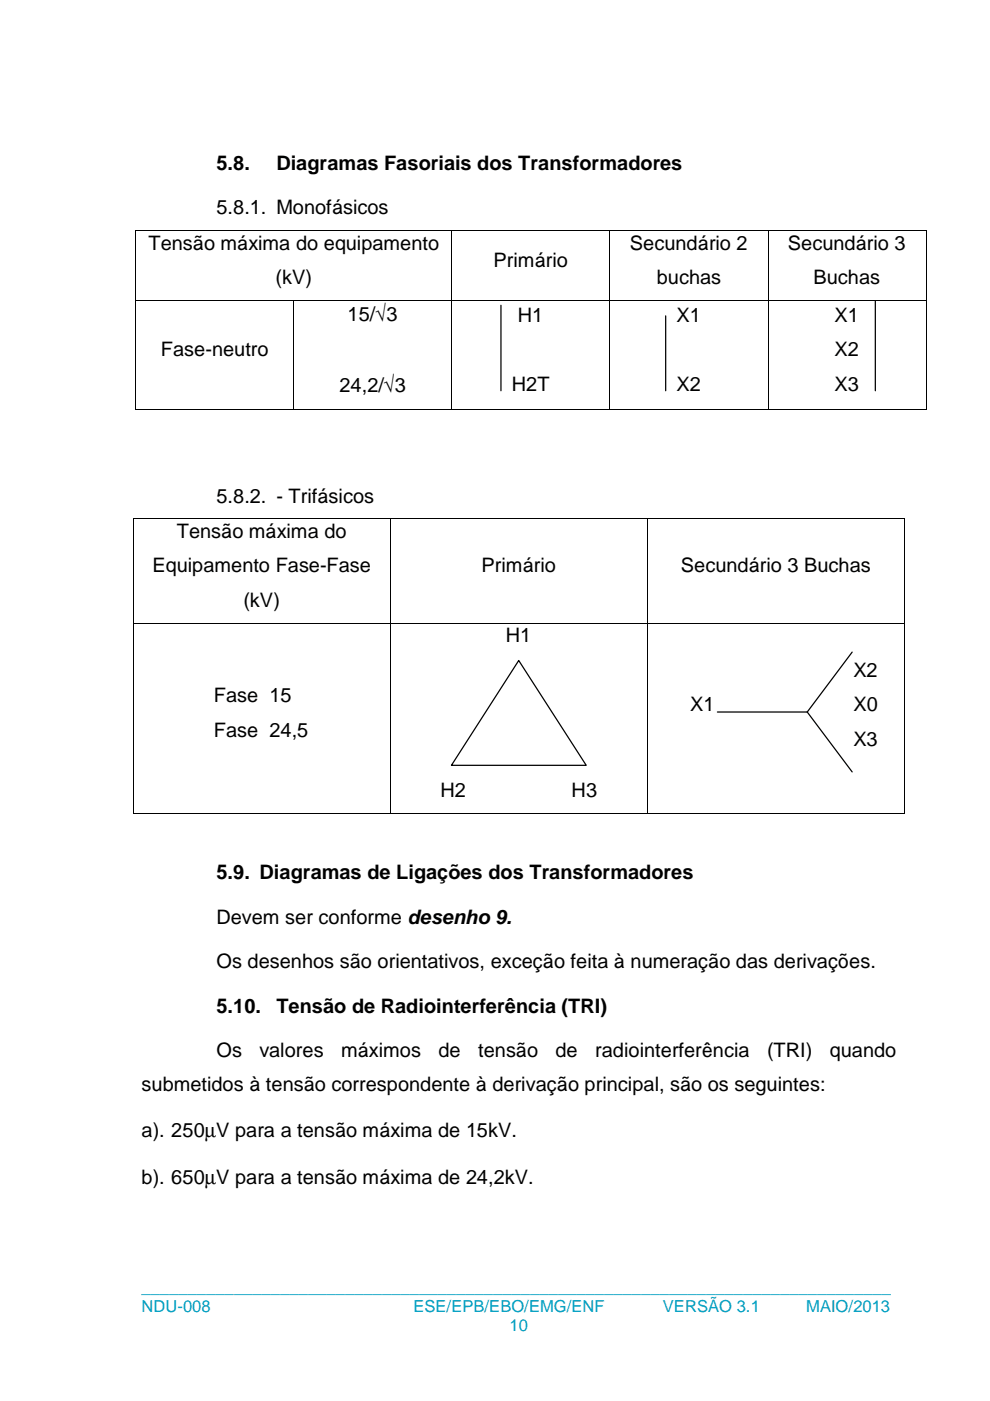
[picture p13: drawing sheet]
<svg xmlns="http://www.w3.org/2000/svg" width="210mm" height="297mm" viewBox="0 0 210 297" stroke-linecap="round" stroke-linejoin="round" font-family="sans-serif">
<defs><g id="words">
<g font-size="4.2">
<text x="45.9" y="36.1">5.8.</text>
<text x="58.6" y="36.1">Diagramas Fasoriais dos Transformadores</text>
<text x="45.9" y="45.5">5.8.1. Monofásicos</text>
<text x="31.5" y="53">Tensão máxima do equipamento</text>
<text x="133.6" y="53">Secundário 2</text>
<text x="167" y="53">Secundário 3</text>
<text x="104.6" y="56.6">Primário</text>
<text x="58.4" y="60.2">(kV)</text>
<text x="139.2" y="60.2">buchas</text>
<text x="172.5" y="60.2">Buchas</text>
<text x="73.7" y="68">15/√3</text>
<text x="109.8" y="68.2">H1</text>
<text x="143.5" y="68.2">X1</text>
<text x="177" y="68.2">X1</text>
<text x="34.1" y="75.5">Fase-neutro</text>
<text x="177" y="75.5">X2</text>
<text x="72" y="83.1">24,2/√3</text>
<text x="108.5" y="82.8">H2T</text>
<text x="143.5" y="82.8">X2</text>
<text x="177" y="82.8">X3</text>
<text x="45.9" y="106.6">5.8.2. - Trifásicos</text>
<text x="37.5" y="114.1">Tensão máxima do</text>
<text x="32.3" y="121.4">Equipamento Fase-Fase</text>
<text x="102.1" y="121.4">Primário</text>
<text x="144.4" y="121.4">Secundário 3 Buchas</text>
<text x="51.6" y="128.7">(kV)</text>
<text x="107.3" y="136.1">H1</text>
<text x="180.9" y="143.5">X2</text>
<text x="45.3" y="148.9">Fase 15</text>
<text x="146.3" y="150.7">X1</text>
<text x="181" y="150.7">X0</text>
<text x="45.3" y="156.2">Fase 24,5</text>
<text x="180.9" y="158.1">X3</text>
<text x="93.4" y="169">H2</text>
<text x="121.2" y="169">H3</text>
<text x="45.9" y="186.4">5.9. Diagramas de Ligações dos Transformadores</text>
<text x="45.9" y="195.8">Devem ser conforme desenho 9.</text>
<text x="45.9" y="205.3">Os desenhos são orientativos, exceção feita à numeração das derivações.</text>
<text x="45.9" y="214.7">5.10.</text>
<text x="58.6" y="214.7">Tensão de Radiointerferência (TRI)</text>
<text x="45.9" y="224.1">Os</text>
<text x="55" y="224.1">valores</text>
<text x="72.3" y="224.1">máximos</text>
<text x="93" y="224.1">de</text>
<text x="101.4" y="224.1">tensão</text>
<text x="117.8" y="224.1">de</text>
<text x="126.2" y="224.1">radiointerferência</text>
<text x="162.6" y="224.1">(TRI)</text>
<text x="175.9" y="224.1">quando</text>
<text x="30" y="231.4">submetidos à tensão correspondente à derivação principal, são os seguintes:</text>
<text x="30" y="241.1">a). 250µV para a tensão máxima de 15kV.</text>
<text x="30" y="251">b). 650µV para a tensão máxima de 24,2kV.</text>
</g>
<g font-size="3.5" fill="#009fc2">
<text x="30" y="274.1">_________________________________________________________________________________</text>
<text x="30" y="278.1">NDU-008</text>
<text x="87.7" y="278.1">ESE/EPB/EBO/EMG/ENF</text>
<text x="140.5" y="278.1">VERSÃO 3.1</text>
<text x="170.9" y="278.1">MAIO/2013</text>
<text x="108" y="282.2">10</text>
</g>
</g></defs>
<path d="M180.7 138.3l-9.5 12.7M152.1 151h19.1M171.2 151l9.5 12.7" fill="none" stroke="#000" stroke-width=".26"/>
<g fill="#000">
<path d="M28.7 48.9h.2v.1h-.2zM95.7 48.9h.2v.1h-.2zM129.2 48.9h.2v.1h-.2zM162.8 48.9h.1v.1h-.1zM196.3 48.9h.1v.1h-.1zM28.7 63.6h.2v.2h-.2zM62.2 63.6h.2v.2h-.2zM95.7 63.6h.2v.2h-.2zM129.2 63.6h.2v.2h-.2zM162.8 63.6h.1v.2h-.1zM196.3 63.6h.1v.2h-.1zM28.7 86.7h.2v.1h-.2z"/>
<path d="M62.2 86.7h.2v.1h-.2zM95.7 86.7h.2v.1h-.2zM129.2 86.7h.2v.1h-.2zM162.8 86.7h.1v.1h-.1zM196.3 86.7h.1v.1h-.1zM28.2 109.9h.1v.2h-.1zM82.7 109.9h.1v.2h-.1zM137.2 109.9h.1v.2h-.1zM191.7 109.9h.2v.2h-.2zM28.2 132h.1v.2h-.1zM82.7 132h.1v.2h-.1zM137.2 132h.1v.2h-.1z"/>
<path d="M191.7 132h.2v.2h-.2zM28.2 172.3h.1v.2h-.1zM82.7 172.3h.1v.2h-.1zM137.2 172.3h.1v.2h-.1zM191.7 172.3h.2v.2h-.2z"/>
</g>
<g fill="none" stroke="#000" stroke-width=".21">
<path d="M28.8 49v14.6M28.9 48.9h66.8M95.8 49v14.6M95.9 48.9h33.3M129.3 49v14.6M129.4 48.9h33.4M162.9 49v14.6M162.9 48.9h33.4M196.3 49v14.6M28.8 63.8v22.9M28.9 63.7h33.3M62.3 63.8v22.9"/>
<path d="M62.4 63.7h33.3M95.8 63.8v22.9M95.9 63.7h33.3M129.3 63.8v22.9M129.4 63.7h33.4M162.9 63.8v22.9M162.9 63.7h33.4M196.3 63.8v22.9M28.9 86.7h33.3M62.4 86.7h33.3M95.9 86.7h33.3M129.4 86.7h33.4"/>
<path d="M162.9 86.7h33.4M28.2 110.1v21.9M28.3 110h54.4M82.8 110.1v21.9M82.8 110h54.4M137.2 110.1v21.9M137.3 110h54.4M191.8 110.1v21.9M28.2 132.2v40.1M28.3 132.1h54.4M82.8 132.2v40.1M82.8 132.1h54.4"/>
<path d="M137.2 132.2v40.1M137.3 132.1h54.4M191.8 132.2v40.1M28.3 172.4h54.4M82.8 172.4h54.4M137.3 172.4h54.4"/>
</g>
<path d="M110 140l14.3 22.3h-28.6z" fill="#fff"/>
<path d="M106.2 64.7v18.1M141.1 67v15.8M185.6 63.8v19M110 140l14.3 22.3h-28.6z" fill="none" stroke="#000" stroke-width=".26"/>
<use href="#words"/>
</svg>
